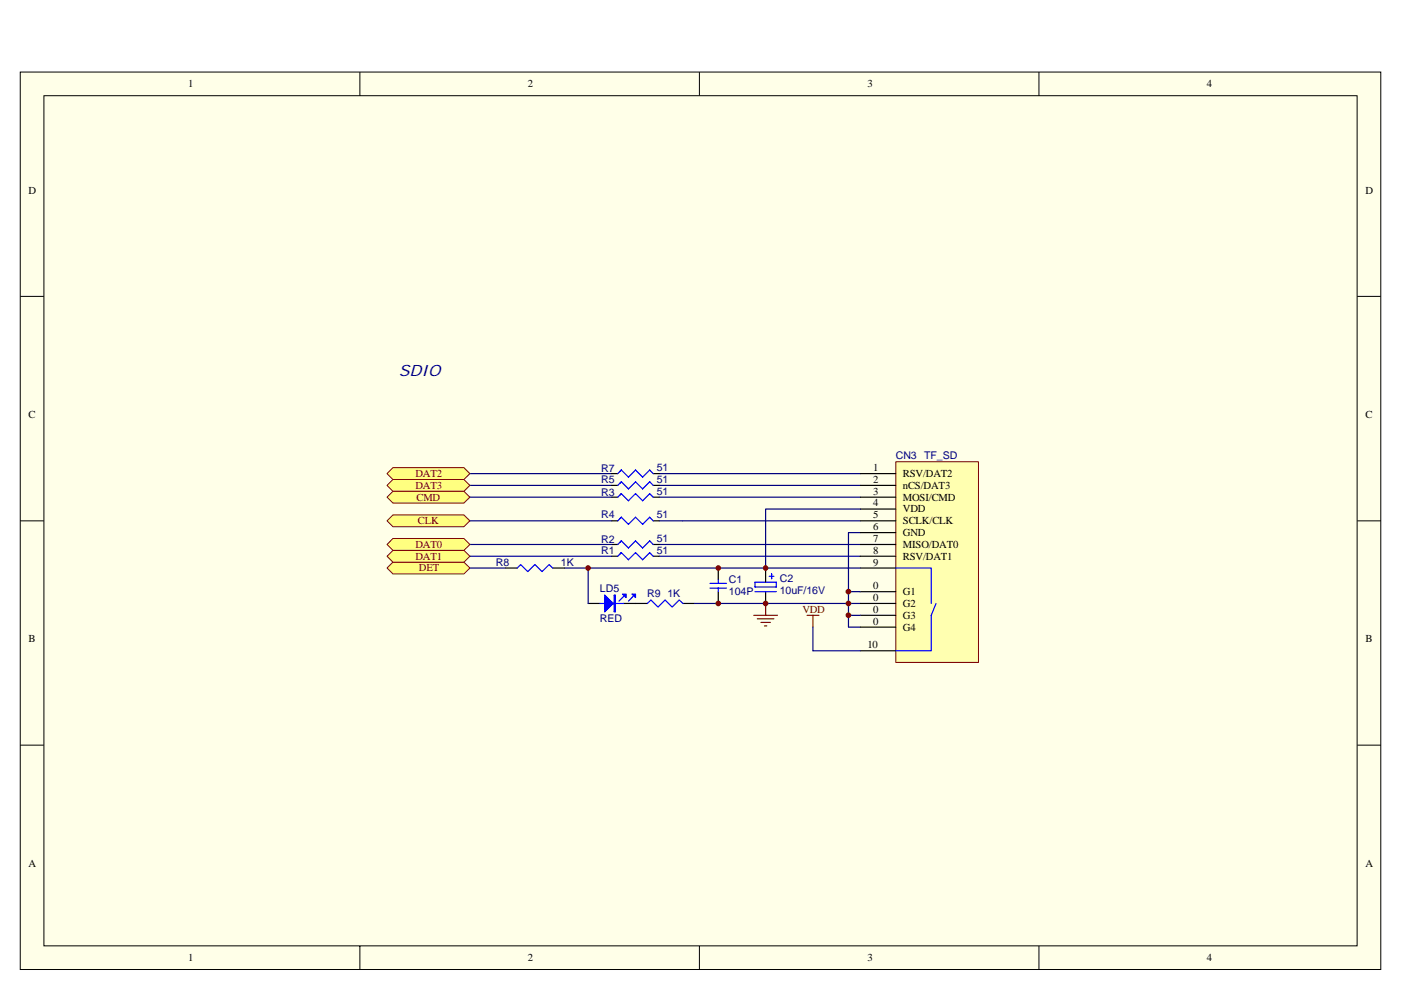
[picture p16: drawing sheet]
<svg xmlns="http://www.w3.org/2000/svg" width="297mm" height="210mm" viewBox="0 0 297 210" stroke-linecap="round" stroke-linejoin="round" font-family="sans-serif">
<defs><g id="words">
<text font-size="3.3" fill="#000080" x="84.6" y="79.7">SDIO</text>
<g font-size="2.3">
<text x="39.9" y="18.5">1</text>
<text x="111.9" y="18.5">2</text>
<text x="183.9" y="18.5">3</text>
<text x="255.9" y="18.5">4</text>
<text x="6.1" y="41">D</text>
<text x="289.5" y="41">D</text>
<text x="6.1" y="88.6">C</text>
<text x="289.5" y="88.6">C</text>
<text x="185.2" y="99.9">1</text>
<text x="191.4" y="101.2">RSV/DAT2</text>
<text x="185.2" y="102.4">2</text>
<text x="185.2" y="104.9">3</text>
<text x="185.2" y="107.4">4</text>
<text x="191.4" y="103.7">nCS/DAT3</text>
<text x="191.4" y="106.2">MOSI/CMD</text>
<text x="185.2" y="109.9">5</text>
<text x="185.2" y="112.4">6</text>
<text x="191.4" y="108.7">VDD</text>
<text x="191.4" y="111.2">SCLK/CLK</text>
<text x="191.4" y="113.7">GND</text>
<text x="185.2" y="120">9</text>
<text x="185.2" y="114.9">7</text>
<text x="185.2" y="117.5">8</text>
<text x="191.4" y="116.2">MISO/DAT0</text>
<text x="191.4" y="118.7">RSV/DAT1</text>
<text x="185.2" y="125">0</text>
<text x="185.2" y="130">0</text>
<text x="185.2" y="127.5">0</text>
<text x="191.4" y="131.2">G3</text>
<text x="191.4" y="128.7">G2</text>
<text x="191.4" y="126.2">G1</text>
<text x="6.1" y="136.2">B</text>
<text x="183.9" y="137.5">10</text>
<text x="185.2" y="132.5">0</text>
<text x="191.4" y="133.7">G4</text>
<text x="289.5" y="136.2">B</text>
<text x="6.1" y="183.8">A</text>
<text x="289.5" y="183.8">A</text>
<text x="39.9" y="203.9">1</text>
<text x="111.9" y="203.9">2</text>
<text x="183.9" y="203.9">3</text>
<text x="255.9" y="203.9">4</text>
</g>
<g font-size="2.3" fill="#800000">
<text x="88.1" y="101.2">DAT2</text>
<text x="88.1" y="103.7">DAT3</text>
<text x="88.3" y="106.2">CMD</text>
<text x="88.6" y="111.2">CLK</text>
<text x="88.1" y="118.7">DAT1</text>
<text x="88.1" y="116.2">DAT0</text>
<text x="88.8" y="121.2">DET</text>
<text x="170.1" y="130">VDD</text>
</g>
<g font-size="2.2" fill="#000080">
<text x="127.5" y="100.2">R7</text>
<text x="139.3" y="99.9">51</text>
<text x="189.9" y="97.4">CN3 TF_SD</text>
<text x="127.5" y="105.2">R3</text>
<text x="127.5" y="102.4">R5</text>
<text x="139.2" y="102.4">51</text>
<text x="139.3" y="104.9">51</text>
<text x="127.5" y="110">R4</text>
<text x="139.2" y="110">51</text>
<text x="105.1" y="120">R8</text>
<text x="118.9" y="120">1K</text>
<text x="127.5" y="115.2">R2</text>
<text x="127.5" y="117.5">R1</text>
<text x="139.2" y="117.5">51</text>
<text x="139.3" y="115">51</text>
<text x="127.2" y="125.5">LD5</text>
<text x="154.6" y="123.7">C1</text>
<text x="165.3" y="123.5">C2</text>
<text x="165.3" y="126">10uF/16V</text>
<text x="127.2" y="132">RED</text>
<text x="137.2" y="126.7">R9 1K</text>
<text x="154.6" y="126.2">104P</text>
</g>
</g></defs>
<path d="M4.3 15.3h288.5v190.3h-288.5z" fill="#ffffe8"/>
<g fill="none" stroke="#000" stroke-width=".21">
<path d="M4.3 15.3h288.5v190.3h-288.5zM76.3 15.3v5M148.3 15.3v5M220.3 15.3v5M9.3 20.3h278.4v180.3h-278.4zM4.3 62.9h5M287.8 62.9h5M4.3 110.5h5M287.8 110.5h5M4.3 158.1h5M287.8 158.1h5M76.3 200.6v5.1"/>
<path d="M148.3 200.6v5.1M220.3 200.6v5.1"/>
</g>
<path d="M179.9 133h2.5" fill="none" stroke="#000080" stroke-width=".25"/>
<path d="M82.1 120.5l1.2-1.3h15.1l1.2 1.3-1.2 1.2h-15.1z" fill-rule="evenodd" fill="#ffff80" stroke="#800000" stroke-width=".21"/>
<path d="M159.8 130.5h5M160.6 131.3h3.5M161.3 132h2M162.1 132.8h.5M162.3 128v2.5M171.1 130.5h2.5M172.4 130.5v2.5" fill="none" stroke="#800000" stroke-width=".25"/>
<path d="M139.8 100.5h42.6M139.8 105.5h42.6M139.8 115.5h42.6M139.8 118h42.6M139.8 103h42.6M144.8 110.5h37.6M179.9 113h2.5M119.7 120.5h32.6M179.9 128h2.5" fill="none" stroke="#000080" stroke-width=".25"/>
<path d="M152.3 120.5v2.5M152.3 125.5v2.5M162.3 120.5v3M162.3 125.5v2.5" fill="none" stroke="#000" stroke-width=".25"/>
<path d="M150.5 124.7h3.5M150.5 123.7h3.5M152.3 123v.7M152.3 124.7v.8M160.1 123.5h4.5v1h-4.5zM160.1 125.5h4.5M163.1 122.2h1M163.6 121.7v1" fill="none" stroke="#00f" stroke-width=".25"/>
<path d="M189.9 98h17.6v42.5h-17.6z" fill="#ffffb0"/>
<path d="M189.9 97.9h17.6v42.6h-17.6z" fill="none" stroke="#800000" stroke-width=".21"/>
<g fill="none" stroke="#000" stroke-width=".25">
<path d="M129.7 115.5h1.3M129.7 118h1.3M138.5 115.5h1.3M138.5 118h1.3M182.4 103h7.5M182.4 105.5h7.5M182.4 100.5h7.5M182.4 108h7.5M182.4 110.5h7.5M182.4 113h7.5M182.4 115.5h7.5M182.4 118h7.5"/>
<path d="M107.1 120.5h2.6M117.2 120.5h2.5M124.7 128h2.5M132.2 128h5M144.8 128h2.5M182.4 133h7.5M182.4 130.5h7.5M182.4 128h7.5M182.4 125.5h7.5M182.4 120.5h7.5M182.4 138h7.5"/>
</g>
<g fill="none" stroke="#00f" stroke-width=".25">
<path d="M131 115.5l.7-.8 1.5 1.5 1.5-1.5 1.5 1.5 1.5-1.5 .8 .8M131 118l.7-.8 1.5 1.5 1.5-1.5 1.5 1.5 1.5-1.5 .8 .8M109.7 120.5l.7-.8 1.5 1.5 1.5-1.5 1.5 1.5 1.5-1.5 .8 .8M127.2 128h5M128.2 128.2h1.5M128.2 127.7h1.5M128.2 127.5h1.3v1h-1.3M128.2 127.3h1v1.5h-1M128.2 127h.8v2h-.8M128.2 126.7h.5v2.5h-.5M128.5 126.5v3M129.7 127.7l-1.5-1.5v3.6l1.5-1.6"/>
<path d="M129.7 127.7v.5M130.2 126.2h.3v3.6h-.3zM130.2 128.2h.3M130.2 127.7h.3M132.2 126.5l-1 1M134.2 126.5l-1 1M137.2 128l.8-.7 1.5 1.5 1.5-1.5 1.5 1.5 1.5-1.5 .8 .7M189.9 120.5h7.5v7.5M198.5 128l-1.1 2.5v7.5h-7.5"/>
</g>
<g fill="none" stroke="#000080" stroke-width=".25">
<path d="M99.6 118h30.1M99.6 115.5h30.1M99.6 110.5h30.1M99.6 105.5h30.1M99.6 103h30.1M99.6 100.5h30.1M139.8 110.5h5M179.9 113v20M182.4 108h-20.1v12.5M99.6 120.5h7.5M124.7 120.5v7.5M147.3 128h32.6"/>
<path d="M152.3 120.5h30.1M172.4 133v5h10M179.9 130.5h2.5M179.9 125.5h2.5"/>
</g>
<g fill="#00f" stroke="#00f" stroke-width=".25">
<path d="M132 126h.7v.7z"/>
<path d="M134 126h.7v.7z"/>
</g>
<g fill="#800000" stroke="#800000" stroke-width=".21">
<circle cx="162.3" cy="128" r=".49"/>
<circle cx="179.9" cy="128" r=".49"/>
<circle cx="152.3" cy="120.5" r=".49"/>
<circle cx="152.3" cy="128" r=".49"/>
<circle cx="162.3" cy="120.5" r=".49"/>
<circle cx="179.9" cy="130.5" r=".49"/>
<circle cx="179.9" cy="125.5" r=".5"/>
<circle cx="124.7" cy="120.5" r=".49"/>
</g>
<g fill="#ffff80" stroke="#800000" stroke-width=".21">
<path d="M82.1 118l1.2-1.3h15.1l1.2 1.3-1.2 1.2h-15.1z" fill-rule="evenodd"/>
<path d="M83.3 104.2h15.1l1.2 1.3-1.2 1.2h-15.1l-1.2-1.2z" fill-rule="evenodd"/>
<path d="M82.1 110.5l1.2-1.3h15.1l1.2 1.3-1.2 1.2h-15.1z" fill-rule="evenodd"/>
<path d="M83.3 114.2h15.1l1.2 1.3-1.2 1.2h-15.1l-1.2-1.2z" fill-rule="evenodd"/>
<path d="M82.1 103l1.2-1.3h15.1l1.2 1.3-1.2 1.2h-15.1z" fill-rule="evenodd"/>
<path d="M83.3 99.2h15.1l1.2 1.3-1.2 1.2h-15.1l-1.2-1.2z" fill-rule="evenodd"/>
</g>
<path d="M129.7 105.5h1.3M129.7 110.5h1.3M129.7 100.5h1.3M129.7 103h1.3M138.5 105.5h1.3M138.5 110.5h1.3M138.5 100.5h1.3M138.5 103h1.3" fill="none" stroke="#000" stroke-width=".25"/>
<path d="M131.7 99.7l-.2 .2M131.7 99.7l-.7 .8M131.7 99.7l1.5 1.5 1.5-1.5 1.5 1.5 1.5-1.5 .8 .8M131 110.5l.7-.8 1.5 1.5 1.5-1.5 1.5 1.5 1.5-1.5 .8 .8M131 103l.7-.8 1.5 1.5 1.5-1.5 1.5 1.5 1.5-1.5 .8 .8M131.7 104.7l-.2 .3M131.7 104.7l-.7 .8M131.7 104.7l1.5 1.5 1.5-1.5 1.5 1.5 1.5-1.5 .8 .8" fill="none" stroke="#00f" stroke-width=".25"/>
<use href="#words"/>
</svg>
